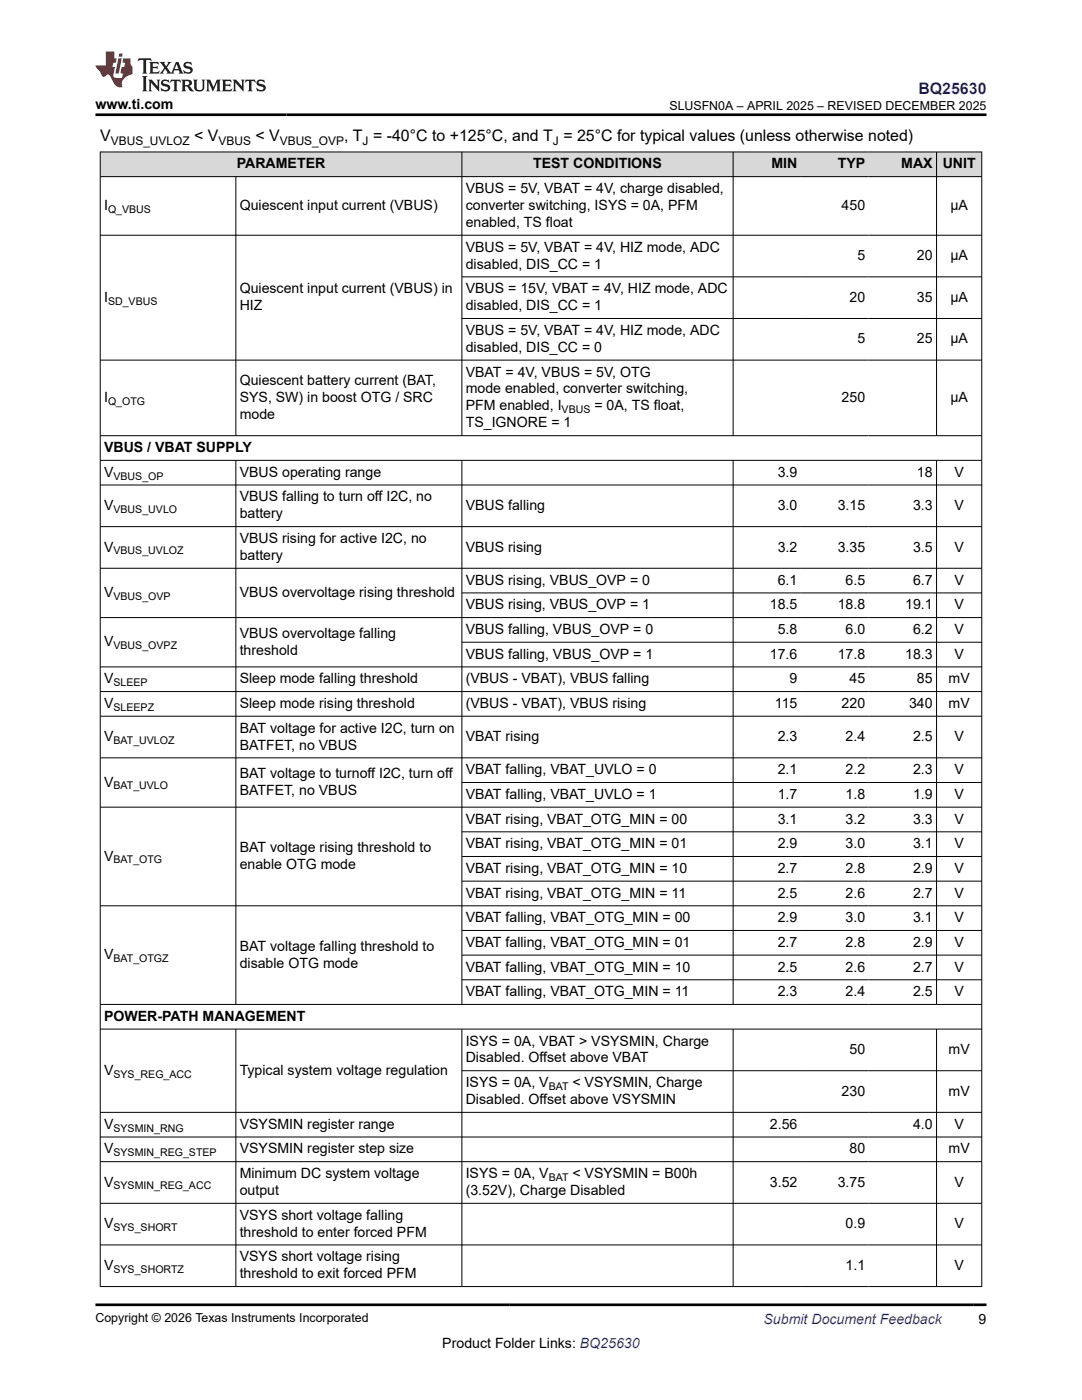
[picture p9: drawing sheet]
<svg xmlns="http://www.w3.org/2000/svg" width="216mm" height="279mm" viewBox="0 0 216 279" stroke-linecap="round" stroke-linejoin="round" font-family="sans-serif">
<defs><g id="words">
<text font-size="3.2" fill="#00f" x="183.3" y="18.7">BQ25630</text>
<g font-size="3.2">
<text x="20" y="28.2">V</text>
<text x="38.7" y="28.2">&lt; V</text>
<text x="51" y="28.2">&lt; V</text>
<text x="68.7" y="28.2">, T = -40°C to +125°C, and T = 25°C for typical values (unless otherwise noted)</text>
</g>
<g font-size="2.8">
<text x="19" y="21.8">www.ti.com</text>
<text x="47.2" y="33.6">PARAMETER</text>
<text x="106.4" y="33.6">TEST CONDITIONS</text>
<text x="153.9" y="33.6">MIN</text>
<text x="167.2" y="33.6">TYP</text>
<text x="179.8" y="33.6">MAX</text>
<text x="188.1" y="33.6">UNIT</text>
<text x="20.8" y="41.9">I</text>
<text x="47.8" y="41.9">Quiescent input current (VBUS)</text>
<text x="92.9" y="38.5">VBUS = 5V, VBAT = 4V, charge disabled,</text>
<text x="92.9" y="41.9">converter switching, ISYS = 0A, PFM</text>
<text x="167.9" y="41.9">450</text>
<text x="189.6" y="41.9">µA</text>
<text x="92.9" y="45.3">enabled, TS float</text>
<text x="92.9" y="50.2">VBUS = 5V, VBAT = 4V, HIZ mode, ADC</text>
<text x="92.9" y="53.6">disabled, DIS_CC = 1</text>
<text x="171.1" y="51.9">5</text>
<text x="183" y="51.9">20</text>
<text x="189.6" y="51.9">µA</text>
<text x="47.8" y="58.5">Quiescent input current (VBUS) in</text>
<text x="92.9" y="58.5">VBUS = 15V, VBAT = 4V, HIZ mode, ADC</text>
<text x="20.8" y="60.2">I</text>
<text x="47.8" y="61.9">HIZ</text>
<text x="92.9" y="61.9">disabled, DIS_CC = 1</text>
<text x="169.5" y="60.2">20</text>
<text x="183" y="60.2">35</text>
<text x="189.6" y="60.2">µA</text>
<text x="92.9" y="66.8">VBUS = 5V, VBAT = 4V, HIZ mode, ADC</text>
<text x="92.9" y="70.2">disabled, DIS_CC = 0</text>
<text x="171.1" y="68.5">5</text>
<text x="183" y="68.5">25</text>
<text x="189.6" y="68.5">µA</text>
<text x="47.8" y="76.8">Quiescent battery current (BAT,</text>
<text x="92.9" y="75.1">VBAT = 4V, VBUS = 5V, OTG</text>
<text x="20.8" y="80.2">I</text>
<text x="47.8" y="80.2">SYS, SW) in boost OTG / SRC</text>
<text x="47.8" y="83.6">mode</text>
<text x="92.9" y="78.5">mode enabled, converter switching,</text>
<text x="92.9" y="81.9">PFM enabled, I</text>
<text x="118.6" y="81.9">= 0A, TS float,</text>
<text x="167.9" y="80.2">250</text>
<text x="189.6" y="80.2">µA</text>
<text x="92.9" y="85.3">TS_IGNORE = 1</text>
<text x="20.8" y="90.2">VBUS / VBAT SUPPLY</text>
<text x="20.8" y="95.1">V</text>
<text x="47.8" y="95.1">VBUS operating range</text>
<text x="155.2" y="95.1">3.9</text>
<text x="183" y="95.1">18</text>
<text x="190.4" y="95.1">V</text>
<text x="20.8" y="101.8">V</text>
<text x="47.8" y="100.1">VBUS falling to turn off I2C, no</text>
<text x="92.9" y="101.8">VBUS falling</text>
<text x="155.2" y="101.8">3.0</text>
<text x="167.1" y="101.8">3.15</text>
<text x="182.2" y="101.8">3.3</text>
<text x="190.4" y="101.8">V</text>
<text x="47.8" y="103.5">battery</text>
<text x="20.8" y="110.1">V</text>
<text x="47.8" y="108.4">VBUS rising for active I2C, no</text>
<text x="47.8" y="111.8">battery</text>
<text x="92.9" y="110.1">VBUS rising</text>
<text x="155.2" y="110.1">3.2</text>
<text x="167.1" y="110.1">3.35</text>
<text x="182.2" y="110.1">3.5</text>
<text x="190.4" y="110.1">V</text>
<text x="20.8" y="119.1">V</text>
<text x="47.8" y="119.1">VBUS overvoltage rising threshold</text>
<text x="92.9" y="116.7">VBUS rising, VBUS_OVP = 0</text>
<text x="155.2" y="116.7">6.1</text>
<text x="168.7" y="116.7">6.5</text>
<text x="182.2" y="116.7">6.7</text>
<text x="190.4" y="116.7">V</text>
<text x="92.9" y="121.6">VBUS rising, VBUS_OVP = 1</text>
<text x="153.6" y="121.6">18.5</text>
<text x="167.1" y="121.6">18.8</text>
<text x="180.6" y="121.6">19.1</text>
<text x="190.4" y="121.6">V</text>
<text x="20.8" y="129">V</text>
<text x="47.8" y="127.3">VBUS overvoltage falling</text>
<text x="47.8" y="130.7">threshold</text>
<text x="92.9" y="131.4">VBUS falling, VBUS_OVP = 1</text>
<text x="92.9" y="126.5">VBUS falling, VBUS_OVP = 0</text>
<text x="153.6" y="131.4">17.6</text>
<text x="155.2" y="126.5">5.8</text>
<text x="167.1" y="131.4">17.8</text>
<text x="168.7" y="126.5">6.0</text>
<text x="180.6" y="131.4">18.3</text>
<text x="182.2" y="126.5">6.2</text>
<text x="190.4" y="126.5">V</text>
<text x="190.4" y="131.4">V</text>
<text x="20.8" y="136.4">V</text>
<text x="47.8" y="136.4">Sleep mode falling threshold</text>
<text x="92.9" y="136.4">(VBUS - VBAT), VBUS falling</text>
<text x="157.5" y="136.4">9</text>
<text x="169.5" y="136.4">45</text>
<text x="183" y="136.4">85</text>
<text x="189.3" y="136.4">mV</text>
<text x="20.8" y="141.3">V</text>
<text x="47.8" y="141.3">Sleep mode rising threshold</text>
<text x="92.9" y="141.3">(VBUS - VBAT), VBUS rising</text>
<text x="154.6" y="141.3">115</text>
<text x="167.9" y="141.3">220</text>
<text x="181.4" y="141.3">340</text>
<text x="189.3" y="141.3">mV</text>
<text x="20.8" y="147.9">V</text>
<text x="47.8" y="146.2">BAT voltage for active I2C, turn on</text>
<text x="47.8" y="149.6">BATFET, no VBUS</text>
<text x="92.9" y="147.9">VBAT rising</text>
<text x="155.2" y="147.9">2.3</text>
<text x="168.7" y="147.9">2.4</text>
<text x="182.2" y="147.9">2.5</text>
<text x="190.4" y="147.9">V</text>
<text x="47.8" y="155.3">BAT voltage to turnoff I2C, turn off</text>
<text x="92.9" y="154.5">VBAT falling, VBAT_UVLO = 0</text>
<text x="155.2" y="154.5">2.1</text>
<text x="168.7" y="154.5">2.2</text>
<text x="182.2" y="154.5">2.3</text>
<text x="190.4" y="154.5">V</text>
<text x="20.8" y="157">V</text>
<text x="47.8" y="158.7">BATFET, no VBUS</text>
<text x="92.9" y="159.4">VBAT falling, VBAT_UVLO = 1</text>
<text x="155.2" y="159.4">1.7</text>
<text x="168.7" y="159.4">1.8</text>
<text x="182.2" y="159.4">1.9</text>
<text x="190.4" y="159.4">V</text>
<text x="92.9" y="164.4">VBAT rising, VBAT_OTG_MIN = 00</text>
<text x="155.2" y="164.4">3.1</text>
<text x="168.7" y="164.4">3.2</text>
<text x="182.2" y="164.4">3.3</text>
<text x="190.4" y="164.4">V</text>
<text x="20.8" y="171.7">V</text>
<text x="47.8" y="170">BAT voltage rising threshold to</text>
<text x="47.8" y="173.4">enable OTG mode</text>
<text x="92.9" y="169.3">VBAT rising, VBAT_OTG_MIN = 01</text>
<text x="155.2" y="169.3">2.9</text>
<text x="168.7" y="169.3">3.0</text>
<text x="182.2" y="169.3">3.1</text>
<text x="190.4" y="169.3">V</text>
<text x="92.9" y="174.2">VBAT rising, VBAT_OTG_MIN = 10</text>
<text x="92.9" y="179.1">VBAT rising, VBAT_OTG_MIN = 11</text>
<text x="155.2" y="174.2">2.7</text>
<text x="155.2" y="179.1">2.5</text>
<text x="168.7" y="174.2">2.8</text>
<text x="168.7" y="179.1">2.6</text>
<text x="182.2" y="174.2">2.9</text>
<text x="182.2" y="179.1">2.7</text>
<text x="190.4" y="174.2">V</text>
<text x="190.4" y="179.1">V</text>
<text x="92.9" y="184">VBAT falling, VBAT_OTG_MIN = 00</text>
<text x="155.2" y="184">2.9</text>
<text x="168.7" y="184">3.0</text>
<text x="182.2" y="184">3.1</text>
<text x="190.4" y="184">V</text>
<text x="20.8" y="191.4">V</text>
<text x="47.8" y="189.7">BAT voltage falling threshold to</text>
<text x="92.9" y="189">VBAT falling, VBAT_OTG_MIN = 01</text>
<text x="155.2" y="189">2.7</text>
<text x="168.7" y="189">2.8</text>
<text x="182.2" y="189">2.9</text>
<text x="190.4" y="189">V</text>
<text x="47.8" y="193.1">disable OTG mode</text>
<text x="92.9" y="193.9">VBAT falling, VBAT_OTG_MIN = 10</text>
<text x="155.2" y="193.9">2.5</text>
<text x="168.7" y="193.9">2.6</text>
<text x="182.2" y="193.9">2.7</text>
<text x="190.4" y="193.9">V</text>
<text x="20.8" y="203.7">POWER-PATH MANAGEMENT</text>
<text x="92.9" y="198.8">VBAT falling, VBAT_OTG_MIN = 11</text>
<text x="155.2" y="198.8">2.3</text>
<text x="168.7" y="198.8">2.4</text>
<text x="182.2" y="198.8">2.5</text>
<text x="190.4" y="198.8">V</text>
<text x="92.9" y="208.7">ISYS = 0A, VBAT &gt; VSYSMIN, Charge</text>
<text x="20.8" y="214.5">V</text>
<text x="47.8" y="214.5">Typical system voltage regulation</text>
<text x="92.9" y="212">Disabled. Offset above VBAT</text>
<text x="169.5" y="210.3">50</text>
<text x="189.3" y="210.3">mV</text>
<text x="92.9" y="220.3">Disabled. Offset above VSYSMIN</text>
<text x="92.9" y="217">ISYS = 0A, V</text>
<text x="114.2" y="217">&lt; VSYSMIN, Charge</text>
<text x="167.9" y="218.7">230</text>
<text x="189.3" y="218.7">mV</text>
<text x="20.8" y="225.3">V</text>
<text x="47.8" y="225.3">VSYSMIN register range</text>
<text x="153.6" y="225.3">2.56</text>
<text x="182.2" y="225.3">4.0</text>
<text x="190.4" y="225.3">V</text>
<text x="20.8" y="230.2">V</text>
<text x="47.8" y="230.2">VSYSMIN register step size</text>
<text x="169.5" y="230.2">80</text>
<text x="189.3" y="230.2">mV</text>
<text x="20.8" y="236.8">V</text>
<text x="47.8" y="235.1">Minimum DC system voltage</text>
<text x="47.8" y="238.5">output</text>
<text x="92.9" y="238.5">(3.52V), Charge Disabled</text>
<text x="92.9" y="235.1">ISYS = 0A, V</text>
<text x="114.2" y="235.1">&lt; VSYSMIN = B00h</text>
<text x="153.6" y="236.8">3.52</text>
<text x="167.1" y="236.8">3.75</text>
<text x="190.4" y="236.8">V</text>
<text x="20.8" y="245.1">V</text>
<text x="47.8" y="243.4">VSYS short voltage falling</text>
<text x="168.7" y="245.1">0.9</text>
<text x="190.4" y="245.1">V</text>
<text x="47.8" y="246.8">threshold to enter forced PFM</text>
<text x="47.8" y="251.7">VSYS short voltage rising</text>
<text x="20.8" y="253.4">V</text>
<text x="47.8" y="255.1">threshold to exit forced PFM</text>
<text x="168.7" y="253.4">1.1</text>
<text x="190.4" y="253.4">V</text>
<text x="88.3" y="269">Product Folder Links: BQ25630</text>
<text x="195.3" y="264.2">9</text>
</g>
<text font-size="2.8" fill="#00f" x="152.4" y="264.2">Submit Document Feedback</text>
<g font-size="2.5">
<text x="133.6" y="21.9">SLUSFN0A – APRIL 2025 – REVISED DECEMBER 2025</text>
<text x="19" y="263.9">Copyright © 2026 Texas Instruments Incorporated</text>
</g>
<g font-size="2.4">
<text x="22.1" y="28.9">VBUS_UVLOZ</text>
<text x="43.6" y="28.9">VBUS</text>
<text x="55.8" y="28.9">VBUS_OVP</text>
<text x="72.4" y="28.9">J</text>
<text x="110.3" y="28.9">J</text>
</g>
<g font-size="2.1">
<text x="21.6" y="42.5">Q_VBUS</text>
<text x="21.6" y="60.8">SD_VBUS</text>
<text x="21.6" y="80.8">Q_OTG</text>
<text x="112.1" y="82.5">VBUS</text>
<text x="22.6" y="95.7">VBUS_OP</text>
<text x="22.6" y="102.3">VBUS_UVLO</text>
<text x="22.6" y="110.6">VBUS_UVLOZ</text>
<text x="22.6" y="119.7">VBUS_OVP</text>
<text x="22.6" y="129.6">VBUS_OVPZ</text>
<text x="22.6" y="136.9">SLEEP</text>
<text x="22.6" y="141.9">SLEEPZ</text>
<text x="22.6" y="148.5">BAT_UVLOZ</text>
<text x="22.6" y="157.5">BAT_UVLO</text>
<text x="22.6" y="172.3">BAT_OTG</text>
<text x="22.6" y="192">BAT_OTGZ</text>
<text x="22.6" y="215.1">SYS_REG_ACC</text>
<text x="109.5" y="217.5">BAT</text>
<text x="22.6" y="225.8">SYSMIN_RNG</text>
<text x="22.6" y="230.8">SYSMIN_REG_STEP</text>
<text x="22.6" y="237.4">SYSMIN_REG_ACC</text>
<text x="109.5" y="235.7">BAT</text>
<text x="22.6" y="245.7">SYS_SHORT</text>
<text x="22.6" y="254">SYS_SHORTZ</text>
</g>
</g></defs>
<g fill="#d8d8d8">
<path d="M20 30.3h175.9v5h-175.9z" fill-rule="evenodd"/>
<path d="M20.1 30.4h72v4.8h-72z" fill-rule="evenodd"/>
<path d="M92.2 30.4h54v4.8h-54z" fill-rule="evenodd"/>
<path d="M146.3 30.4h13.5v4.8h-13.5z" fill-rule="evenodd"/>
<path d="M159.8 30.4h13.5v4.8h-13.5z" fill-rule="evenodd"/>
<path d="M173.3 30.4h13.5v4.8h-13.5z" fill-rule="evenodd"/>
<path d="M186.9 30.4h8.9v4.8h-8.9z" fill-rule="evenodd"/>
</g>
<g fill="none" stroke="#000" stroke-width=".2">
<path d="M19.9 30.3h176.1M19.9 35.3h176.1M20 30.3v226.5M47.1 35.3v51.7M92.2 30.3v56.7M146.3 30.3v56.7M186.9 30.3v56.7M195.9 30.3v226.5M19.9 46.9h176.1M92.2 55.3h103.8M92.2 63.6h103.8M196 71.9h-176.1"/>
<path d="M19.9 87h176.1M19.9 91.9h176.1M19.9 96.8h176.1M47.1 91.9v108.6M92.2 91.9v108.6M146.3 91.9v108.6M186.9 91.9v108.6M19.9 105.1h176.1M19.9 113.4h176.1M92.2 118.3h103.8M19.9 133.1h176.1M19.9 138h176.1"/>
<path d="M92.2 128.2h103.8M196 123.3h-176.1M19.9 142.9h176.1M19.9 151.2h176.1M92.2 156.2h103.8M92.2 166h103.8M92.2 170.9h103.8M92.2 175.9h103.8M196 161.1h-176.1M19.9 180.8h176.1M92.2 185.7h103.8M92.2 190.6h103.8"/>
<path d="M92.2 195.5h103.8M19.9 200.5h176.1M19.9 205.4h176.1M47.1 205.4v51.4M92.2 205.4v51.4M92.2 213.7h103.8M146.3 205.4v51.4M186.9 205.4v51.4M19.9 226.9h176.1M19.9 231.8h176.1M196 222h-176.1M19.9 240.1h176.1"/>
<path d="M19.9 248.5h176.1M19.9 256.8h176.1"/>
</g>
<path d="M27.7 11.6l-.2 .6 .5-.2h.6v.1v2.2l-.2 .4h1l-.2-.4v-2.2v-.1h.5l.5 .2-.1-.6zM29.8 12.4l.2 .3v1.6l-.2 .4h1.9l.1-.6a1.08 1.08 0 0 1-1.3 .2v-.7h.6l.4 .2v-.7l-.4 .2h-.6v-.5l.2-.2a1 1 0 0 1 1 .3l-.1-.5zM31.8 12.4l1 1.1-1 1.2h.9l-.2-.2 .4-.8 .5 .8-.2 .2h1.6l-.2-.2 .1-.5h1l.1 .5-.1 .2h.9l-.2-.4-.8-1.9h-.5l-1 2.1-.8-1.1 .9-1h-.8l.2 .2-.5 .6-.3-.6 .1-.2zM35.2 12.8l.4 1h-.8zM36.8 12.5a.65 .65 0 0 0-.2 .7 .65 .65 0 0 0 .6 .5l.7 .1 .1 .3a.79 .79 0 0 1-.7 .4 .79 .79 0 0 1-.7-.5l.1 .7 .2-.1a.93 .93 0 0 0 1.1 0 .93 .93 0 0 0 .4-.9 1.46 1.46 0 0 0-1.2-.6l-.1-.3a1.09 1.09 0 0 1 1.2 .2l-.2-.6-.1 .1-.6-.2zM28.4 15.2l.2 .4v2.2l-.2 .4h1l-.2-.4v-2.2l.2-.4zM29.6 15.9l.2 .4v1.5l-.2 .4h.8l-.3-.4v-1.3l1.7 1.8v-2l.2-.4h-.8l.2 .2 .1 1.1-1.2-1.3zM32.3 16a.65 .65 0 0 0-.2 .8 .65 .65 0 0 0 .7 .4l.6 .2 .1 .2a.79 .79 0 0 1-.7 .4 .79 .79 0 0 1-.7-.5l.1 .7 .2-.1a.93 .93 0 0 0 1.1 .1 .93 .93 0 0 0 .4-1 1.46 1.46 0 0 0-1.2-.5l-.1-.4a1.09 1.09 0 0 1 1.2 .2l-.2-.6-.1 .1-.6-.1zM34.1 15.9l-.1 .6a.63 .63 0 0 1 .7-.3l.1 1.6-.3 .4h1l-.2-.4v-1.6a.66 .66 0 0 1 .8 .3l-.1-.6zM36.2 15.9l.2 .4v1.5l-.2 .4h.9l-.2-.2v-.7h.5l.1 .2a.79 .79 0 0 0 1.2 .6l-1-.9a.61 .61 0 0 0 .6-.6 .61 .61 0 0 0-.5-.7zM36.9 16.2h.2a.47 .47 0 0 1 .5 .1 .47 .47 0 0 1 .1 .5l-.2 .1-.6 .1zM38.5 15.9l.2 .2a2.27 2.27 0 0 0 .4 2 1.04 1.04 0 0 0 1.7-.7v-1.3l.2-.2h-.8l.2 .4v1.1a.6 .6 0 0 1-.6 .6 .6 .6 0 0 1-.6-.6v-1.1l.3-.4zM41.1 15.9l.2 .4v1.5l-.2 .4h.7l-.2-.4v-1.4l.9 1.9 .8-1.9v1.4l-.2 .4h1l-.3-.4v-1.5l.3-.4h-.8l-.7 1.5-.7-1.5zM44.3 15.9l.2 .4v1.5l-.2 .4h1.9l.1-.6a1.09 1.09 0 0 1-1.3 .2v-.7h.6l.4 .2v-.6l-.4 .2h-.6v-.6l.2-.1a1.01 1.01 0 0 1 1 .3l-.1-.6zM46.4 15.9l.3 .4v1.5l-.3 .4h.8l-.2-.4v-1.3l1.6 1.8v-2l.2-.4h-.7l.2 .2v1.1l-1.2-1.3zM49 15.9l-.1 .6a.63 .63 0 0 1 .8-.3v1.6l-.3 .4h1l-.2-.4v-1.6a.66 .66 0 0 1 .8 .3l-.1-.6zM51.4 16a.65 .65 0 0 0-.2 .8 .65 .65 0 0 0 .6 .4l.6 .2 .2 .2a.79 .79 0 0 1-.8 .4 .79 .79 0 0 1-.6-.5l.1 .7 .2-.1a.93 .93 0 0 0 1 .1 .93 .93 0 0 0 .5-1 1.46 1.46 0 0 0-1.3-.5l-.1-.4a1.09 1.09 0 0 1 1.3 .2l-.2-.6-.2 .1-.5-.1z" fill="#231f20"/>
<path d="M21.1 10.3v2.7h-2.1l.1 .4 .9 1a.95 .95 0 0 0 .9 .9 .59 .59 0 0 1 .6-.4 .59 .59 0 0 1 .5 .3l.4 .8a1.59 1.59 0 0 0 2.1 1.4 1.61 1.61 0 0 1 1-2.3l1-.3-.1-1.5a1.59 1.59 0 0 1-.4-1.7h-1.4l-.2 .9h.5l-.1 .9h-.5l-.2 .9v.3l.4 .1-.2 .9h-.6a.73 .73 0 0 1-1.1-.7l.3-1.5h-.5l.2-.9h.5l.2-.9h-.5v-1.3zM23.6 11.6l-.6 3.1h.7l.6-3.1zM23.8 10.7l-.1 .6h.7l.1-.6z" fill="#ed1c24"/>
<path d="M19 22.9h177.8M19 260.4h177.8" fill="none" stroke="#000" stroke-width=".53"/>
<use href="#words"/>
</svg>
